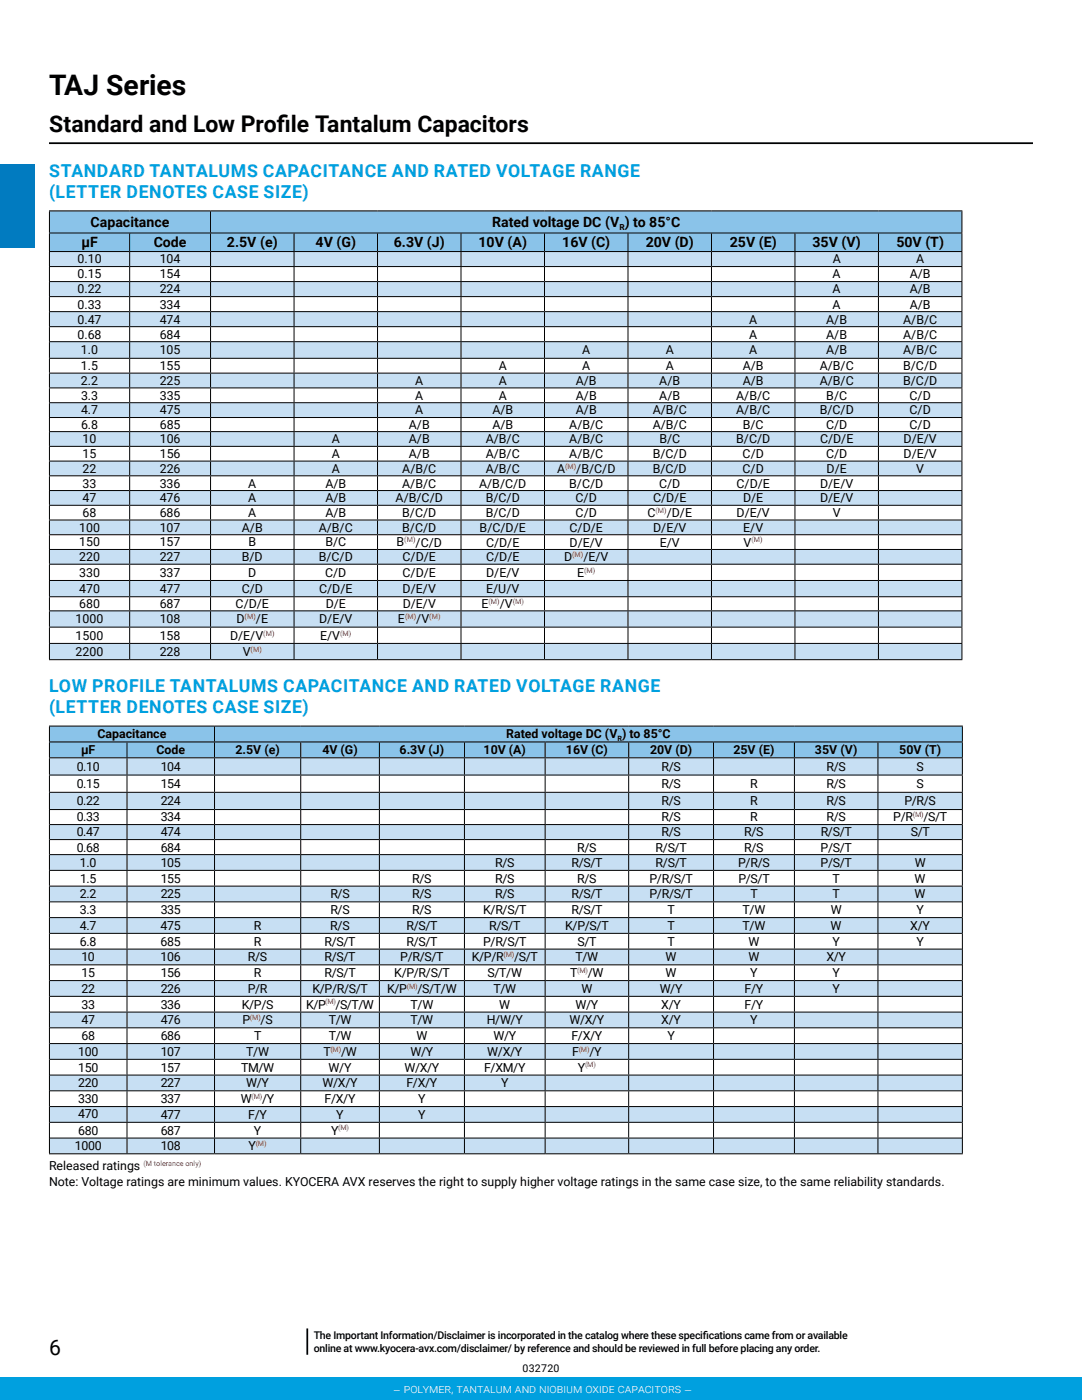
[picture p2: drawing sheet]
<svg xmlns="http://www.w3.org/2000/svg" width="216mm" height="279mm" viewBox="0 0 216 279" stroke-linecap="round" stroke-linejoin="round" font-family="sans-serif">
<defs><g id="words">
<text font-size="5.6" x="9.8" y="19">TAJ Series</text>
<g font-size="4.6">
<text x="9.8" y="26.4">Standard and Low Prof</text>
<text x="55.2" y="26.4">ile Tantalum Capacitors</text>
</g>
<text font-size="4.2" x="9.8" y="270.3">6</text>
<g font-size="3.5" fill="#00a0df">
<text x="9.8" y="35.3">STANDARD TANTALUMS CAPACITANCE AND RATED VOLTAGE RANGE</text>
<text x="9.8" y="39.5">(LETTER DENOTES CASE SIZE)</text>
<text x="9.8" y="142.3">(LETTER DENOTES CASE SIZE)</text>
<text x="9.8" y="138.1">LOW PROFILE TANTALUMS CAPACITANCE AND RATED VOLTAGE RANGE</text>
</g>
<g font-size="2.8">
<text x="18.1" y="45.3">Capacitance</text>
<text x="98.2" y="45.3">Rated voltage DC (V ) to 85°C</text>
<text x="16.2" y="49.4">μF</text>
<text x="30.7" y="49.4">Code</text>
<text x="45.3" y="49.4">2.5V (e)</text>
<text x="63" y="49.4">4V (G)</text>
<text x="78.6" y="49.4">6.3V (J)</text>
<text x="95.5" y="49.4">10V (A)</text>
<text x="112.2" y="49.4">16V (C)</text>
<text x="128.8" y="49.4">20V (D)</text>
<text x="145.6" y="49.4">25V (E)</text>
<text x="162.1" y="49.4">35V (V)</text>
<text x="178.9" y="49.4">50V (T)</text>
</g>
<g font-size="2.5">
<text x="15.5" y="52.6">0.10</text>
<text x="31.9" y="52.6">104</text>
<text x="166.1" y="52.6">A</text>
<text x="182.8" y="52.6">A</text>
<text x="15.5" y="55.6">0.15</text>
<text x="15.5" y="58.6">0.22</text>
<text x="31.9" y="55.6">154</text>
<text x="31.9" y="58.6">224</text>
<text x="166.1" y="55.6">A</text>
<text x="166.1" y="58.6">A</text>
<text x="181.5" y="55.6">A/B</text>
<text x="181.5" y="58.6">A/B</text>
<text x="15.5" y="61.6">0.33</text>
<text x="15.5" y="64.6">0.47</text>
<text x="31.9" y="61.6">334</text>
<text x="31.9" y="64.6">474</text>
<text x="149.5" y="64.6">A</text>
<text x="164.9" y="64.6">A/B</text>
<text x="166.1" y="61.6">A</text>
<text x="180.2" y="64.6">A/B/C</text>
<text x="181.5" y="61.6">A/B</text>
<text x="15.5" y="67.6">0.68</text>
<text x="16.2" y="70.7">1.0</text>
<text x="31.9" y="67.6">684</text>
<text x="31.9" y="70.7">105</text>
<text x="116.2" y="70.7">A</text>
<text x="132.8" y="70.7">A</text>
<text x="149.5" y="67.6">A</text>
<text x="149.5" y="70.7">A</text>
<text x="164.9" y="67.6">A/B</text>
<text x="164.9" y="70.7">A/B</text>
<text x="180.2" y="67.6">A/B/C</text>
<text x="180.2" y="70.7">A/B/C</text>
<text x="16.2" y="73.9">1.5</text>
<text x="16.2" y="76.8">2.2</text>
<text x="31.9" y="73.9">155</text>
<text x="31.9" y="76.8">225</text>
<text x="82.9" y="76.8">A</text>
<text x="99.5" y="73.9">A</text>
<text x="99.5" y="76.8">A</text>
<text x="114.9" y="76.8">A/B</text>
<text x="116.2" y="73.9">A</text>
<text x="131.6" y="76.8">A/B</text>
<text x="132.8" y="73.9">A</text>
<text x="148.2" y="73.9">A/B</text>
<text x="148.2" y="76.8">A/B</text>
<text x="163.6" y="73.9">A/B/C</text>
<text x="163.6" y="76.8">A/B/C</text>
<text x="180.2" y="73.9">B/C/D</text>
<text x="180.2" y="76.8">B/C/D</text>
<text x="16.2" y="82.7">4.7</text>
<text x="16.2" y="79.8">3.3</text>
<text x="31.9" y="82.7">475</text>
<text x="31.9" y="79.8">335</text>
<text x="82.9" y="82.7">A</text>
<text x="82.9" y="79.8">A</text>
<text x="98.2" y="82.7">A/B</text>
<text x="99.5" y="79.8">A</text>
<text x="114.9" y="82.7">A/B</text>
<text x="114.9" y="79.8">A/B</text>
<text x="130.3" y="82.7">A/B/C</text>
<text x="131.6" y="79.8">A/B</text>
<text x="146.9" y="82.7">A/B/C</text>
<text x="146.9" y="79.8">A/B/C</text>
<text x="163.6" y="82.7">B/C/D</text>
<text x="164.9" y="79.8">B/C</text>
<text x="181.5" y="82.7">C/D</text>
<text x="181.5" y="79.8">C/D</text>
<text x="16.2" y="85.6">6.8</text>
<text x="16.5" y="88.5">10</text>
<text x="31.9" y="88.5">106</text>
<text x="31.9" y="85.6">685</text>
<text x="66.2" y="88.5">A</text>
<text x="81.6" y="88.5">A/B</text>
<text x="81.6" y="85.6">A/B</text>
<text x="96.9" y="88.5">A/B/C</text>
<text x="98.2" y="85.6">A/B</text>
<text x="113.6" y="88.5">A/B/C</text>
<text x="113.6" y="85.6">A/B/C</text>
<text x="130.3" y="85.6">A/B/C</text>
<text x="131.6" y="88.5">B/C</text>
<text x="146.9" y="88.5">B/C/D</text>
<text x="148.2" y="85.6">B/C</text>
<text x="163.6" y="88.5">C/D/E</text>
<text x="164.8" y="85.6">C/D</text>
<text x="180.3" y="88.5">D/E/V</text>
<text x="181.5" y="85.6">C/D</text>
<text x="16.5" y="91.4">15</text>
<text x="16.5" y="94.4">22</text>
<text x="31.9" y="91.4">156</text>
<text x="31.9" y="94.4">226</text>
<text x="66.2" y="91.4">A</text>
<text x="66.2" y="94.4">A</text>
<text x="80.3" y="94.4">A/B/C</text>
<text x="81.6" y="91.4">A/B</text>
<text x="96.9" y="94.4">A/B/C</text>
<text x="96.9" y="91.4">A/B/C</text>
<text x="111.1" y="94.4">A</text>
<text x="113.6" y="91.4">A/B/C</text>
<text x="115" y="94.4">/B/C/D</text>
<text x="130.2" y="94.4">B/C/D</text>
<text x="130.2" y="91.4">B/C/D</text>
<text x="148.2" y="94.4">C/D</text>
<text x="148.2" y="91.4">C/D</text>
<text x="164.8" y="91.4">C/D</text>
<text x="164.9" y="94.4">D/E</text>
<text x="180.3" y="91.4">D/E/V</text>
<text x="182.8" y="94.4">V</text>
<text x="16.5" y="97.3">33</text>
<text x="16.5" y="100.2">47</text>
<text x="31.9" y="97.3">336</text>
<text x="31.9" y="100.2">476</text>
<text x="49.5" y="97.3">A</text>
<text x="49.5" y="100.2">A</text>
<text x="64.9" y="97.3">A/B</text>
<text x="64.9" y="100.2">A/B</text>
<text x="78.9" y="100.2">A/B/C/D</text>
<text x="80.3" y="97.3">A/B/C</text>
<text x="95.6" y="97.3">A/B/C/D</text>
<text x="96.9" y="100.2">B/C/D</text>
<text x="113.6" y="97.3">B/C/D</text>
<text x="114.9" y="100.2">C/D</text>
<text x="130.3" y="100.2">C/D/E</text>
<text x="131.5" y="97.3">C/D</text>
<text x="147" y="97.3">C/D/E</text>
<text x="148.3" y="100.2">D/E</text>
<text x="163.6" y="97.3">D/E/V</text>
<text x="163.6" y="100.2">D/E/V</text>
<text x="15.8" y="106.1">100</text>
<text x="16.5" y="103.2">68</text>
<text x="31.9" y="106.1">107</text>
<text x="31.9" y="103.2">686</text>
<text x="48.3" y="106.1">A/B</text>
<text x="49.5" y="103.2">A</text>
<text x="63.6" y="106.1">A/B/C</text>
<text x="64.9" y="103.2">A/B</text>
<text x="80.3" y="106.1">B/C/D</text>
<text x="80.3" y="103.2">B/C/D</text>
<text x="95.7" y="106.1">B/C/D/E</text>
<text x="96.9" y="103.2">B/C/D</text>
<text x="113.6" y="106.1">C/D/E</text>
<text x="114.9" y="103.2">C/D</text>
<text x="129.2" y="103.2">C</text>
<text x="130.3" y="106.1">D/E/V</text>
<text x="133" y="103.2">/D/E</text>
<text x="147" y="103.2">D/E/V</text>
<text x="148.3" y="106.1">E/V</text>
<text x="166.2" y="103.2">V</text>
<text x="15.8" y="109.1">150</text>
<text x="15.8" y="112">220</text>
<text x="31.9" y="109.1">157</text>
<text x="31.9" y="112">227</text>
<text x="48.3" y="112">B/D</text>
<text x="49.6" y="109.1">B</text>
<text x="63.6" y="112">B/C/D</text>
<text x="64.9" y="109.1">B/C</text>
<text x="79.1" y="109.1">B</text>
<text x="80.3" y="112">C/D/E</text>
<text x="82.9" y="109.1">/C/D</text>
<text x="97" y="109.1">C/D/E</text>
<text x="97" y="112">C/D/E</text>
<text x="112.5" y="112">D</text>
<text x="113.7" y="109.1">D/E/V</text>
<text x="116.4" y="112">/E/V</text>
<text x="131.6" y="109.1">E/V</text>
<text x="148.4" y="109.1">V</text>
<text x="15.8" y="118.3">470</text>
<text x="15.8" y="115.1">330</text>
<text x="31.9" y="115.1">337</text>
<text x="31.9" y="118.3">477</text>
<text x="48.2" y="118.3">C/D</text>
<text x="49.5" y="115.1">D</text>
<text x="63.7" y="118.3">C/D/E</text>
<text x="64.9" y="115.1">C/D</text>
<text x="80.3" y="115.1">C/D/E</text>
<text x="80.3" y="118.3">D/E/V</text>
<text x="97" y="115.1">D/E/V</text>
<text x="97" y="118.3">E/U/V</text>
<text x="115.2" y="115.1">E</text>
<text x="15.1" y="124.4">1000</text>
<text x="15.8" y="121.4">680</text>
<text x="31.9" y="124.4">108</text>
<text x="31.9" y="121.4">687</text>
<text x="47" y="121.4">C/D/E</text>
<text x="47.2" y="124.4">D</text>
<text x="51.1" y="124.4">/E</text>
<text x="63.7" y="124.4">D/E/V</text>
<text x="65" y="121.4">D/E</text>
<text x="79.4" y="124.4">E</text>
<text x="80.4" y="121.4">D/E/V</text>
<text x="83.1" y="124.4">/V</text>
<text x="96.1" y="121.4">E</text>
<text x="99.7" y="121.4">/V</text>
<text x="15.1" y="127.7">1500</text>
<text x="15.1" y="130.9">2200</text>
<text x="31.9" y="127.7">158</text>
<text x="31.9" y="130.9">228</text>
<text x="45.9" y="127.7">D/E/V</text>
<text x="48.4" y="130.9">V</text>
<text x="63.9" y="127.7">E/V</text>
<text x="19.5" y="147.4">Capacitance</text>
<text x="101" y="147.4">Rated voltage DC (V ) to 85°C</text>
<text x="15.3" y="153.8">0.10</text>
<text x="16.2" y="150.5">μF</text>
<text x="31.2" y="150.5">Code</text>
<text x="32.1" y="153.8">104</text>
<text x="47" y="150.5">2.5V (e)</text>
<text x="64.3" y="150.5">4V (G)</text>
<text x="79.7" y="150.5">6.3V (J)</text>
<text x="96.5" y="150.5">10V (A)</text>
<text x="112.9" y="150.5">16V (C)</text>
<text x="129.7" y="150.5">20V (D)</text>
<text x="132" y="153.8">R/S</text>
<text x="146.4" y="150.5">25V (E)</text>
<text x="162.6" y="150.5">35V (V)</text>
<text x="164.9" y="153.8">R/S</text>
<text x="179.4" y="150.5">50V (T)</text>
<text x="182.9" y="153.8">S</text>
<text x="15.3" y="160.7">0.22</text>
<text x="15.3" y="157.3">0.15</text>
<text x="32.1" y="160.7">224</text>
<text x="32.1" y="157.3">154</text>
<text x="132" y="160.7">R/S</text>
<text x="132" y="157.3">R/S</text>
<text x="149.7" y="160.7">R</text>
<text x="149.7" y="157.3">R</text>
<text x="164.9" y="160.7">R/S</text>
<text x="164.9" y="157.3">R/S</text>
<text x="180.5" y="160.7">P/R/S</text>
<text x="182.9" y="157.3">S</text>
<text x="15.3" y="163.9">0.33</text>
<text x="15.3" y="166.9">0.47</text>
<text x="32.1" y="163.9">334</text>
<text x="32.1" y="166.9">474</text>
<text x="132" y="163.9">R/S</text>
<text x="132" y="166.9">R/S</text>
<text x="148.5" y="166.9">R/S</text>
<text x="149.7" y="163.9">R</text>
<text x="163.8" y="166.9">R/S/T</text>
<text x="164.9" y="163.9">R/S</text>
<text x="178.2" y="163.9">P/R</text>
<text x="181.7" y="166.9">S/T</text>
<text x="184.3" y="163.9">/S/T</text>
<text x="15.3" y="169.9">0.68</text>
<text x="16" y="173">1.0</text>
<text x="32.1" y="169.9">684</text>
<text x="32.1" y="173">105</text>
<text x="98.8" y="173">R/S</text>
<text x="114" y="173">R/S/T</text>
<text x="115.2" y="169.9">R/S</text>
<text x="130.8" y="169.9">R/S/T</text>
<text x="130.8" y="173">R/S/T</text>
<text x="147.3" y="173">P/R/S</text>
<text x="148.5" y="169.9">R/S</text>
<text x="163.7" y="169.9">P/S/T</text>
<text x="163.8" y="173">P/S/T</text>
<text x="182.5" y="173">W</text>
<text x="16" y="179.3">2.2</text>
<text x="16" y="176.1">1.5</text>
<text x="32.1" y="179.3">225</text>
<text x="32.1" y="176.1">155</text>
<text x="65.9" y="179.3">R/S</text>
<text x="82.3" y="179.3">R/S</text>
<text x="82.3" y="176.1">R/S</text>
<text x="98.8" y="179.3">R/S</text>
<text x="98.8" y="176.1">R/S</text>
<text x="114" y="179.3">R/S/T</text>
<text x="115.2" y="176.1">R/S</text>
<text x="129.6" y="179.3">P/R/S/T</text>
<text x="129.6" y="176.1">P/R/S/T</text>
<text x="147.3" y="176.1">P/S/T</text>
<text x="149.7" y="179.3">T</text>
<text x="166.1" y="176.1">T</text>
<text x="166.1" y="179.3">T</text>
<text x="182.5" y="176.1">W</text>
<text x="182.5" y="179.3">W</text>
<text x="16" y="185.6">4.7</text>
<text x="16" y="182.4">3.3</text>
<text x="32.1" y="185.6">475</text>
<text x="32.1" y="182.4">335</text>
<text x="50.6" y="185.6">R</text>
<text x="65.9" y="185.6">R/S</text>
<text x="65.9" y="182.4">R/S</text>
<text x="81.1" y="185.6">R/S/T</text>
<text x="82.3" y="182.4">R/S</text>
<text x="96.4" y="182.4">K/R/S/T</text>
<text x="97.6" y="185.6">R/S/T</text>
<text x="112.8" y="185.6">K/P/S/T</text>
<text x="114" y="182.4">R/S/T</text>
<text x="133.2" y="185.6">T</text>
<text x="133.2" y="182.4">T</text>
<text x="148.2" y="185.6">T/W</text>
<text x="148.2" y="182.4">T/W</text>
<text x="165.7" y="185.6">W</text>
<text x="165.8" y="182.4">W</text>
<text x="181.6" y="185.6">X/Y</text>
<text x="182.9" y="182.4">Y</text>
<text x="16" y="188.7">6.8</text>
<text x="16.2" y="191.9">10</text>
<text x="32.1" y="191.9">106</text>
<text x="32.1" y="188.7">685</text>
<text x="49.5" y="191.9">R/S</text>
<text x="50.6" y="188.7">R</text>
<text x="64.8" y="188.7">R/S/T</text>
<text x="64.8" y="191.9">R/S/T</text>
<text x="79.9" y="191.9">P/R/S/T</text>
<text x="81.1" y="188.7">R/S/T</text>
<text x="94.1" y="191.9">K/P/R</text>
<text x="96.4" y="188.7">P/R/S/T</text>
<text x="102.6" y="191.9">/S/T</text>
<text x="114.8" y="191.9">T/W</text>
<text x="115.2" y="188.7">S/T</text>
<text x="132.8" y="191.9">W</text>
<text x="133.2" y="188.7">T</text>
<text x="149.3" y="188.7">W</text>
<text x="149.4" y="191.9">W</text>
<text x="164.9" y="191.9">X/Y</text>
<text x="166.1" y="188.7">Y</text>
<text x="182.9" y="188.7">Y</text>
<text x="16.3" y="195">15</text>
<text x="32.1" y="195">156</text>
<text x="50.6" y="195">R</text>
<text x="64.8" y="195">R/S/T</text>
<text x="78.7" y="195">K/P/R/S/T</text>
<text x="97.3" y="195">S/T/W</text>
<text x="113.8" y="195">T</text>
<text x="117.3" y="195">/W</text>
<text x="132.8" y="195">W</text>
<text x="149.7" y="195">Y</text>
<text x="166.1" y="195">Y</text>
<text x="16.3" y="201.3">33</text>
<text x="16.3" y="198.1">22</text>
<text x="32.1" y="201.3">336</text>
<text x="32.1" y="198.1">226</text>
<text x="48.2" y="201.3">K/P/S</text>
<text x="49.4" y="198.1">P/R</text>
<text x="61.1" y="201.3">K/P</text>
<text x="62.3" y="198.1">K/P/R/S/T</text>
<text x="67" y="201.3">/S/T/W</text>
<text x="77.2" y="198.1">K/P</text>
<text x="81.9" y="201.3">T/W</text>
<text x="83.3" y="198.1">/S/T/W</text>
<text x="98.5" y="198.1">T/W</text>
<text x="99.6" y="201.3">W</text>
<text x="114.8" y="201.3">W/Y</text>
<text x="116" y="198.1">W</text>
<text x="131.6" y="198.1">W/Y</text>
<text x="132" y="201.3">X/Y</text>
<text x="148.6" y="198.1">F/Y</text>
<text x="148.6" y="201.3">F/Y</text>
<text x="166.1" y="198.1">Y</text>
<text x="16.3" y="207.6">68</text>
<text x="16.3" y="204.4">47</text>
<text x="32.1" y="207.6">686</text>
<text x="32.1" y="204.4">476</text>
<text x="48.4" y="204.4">P</text>
<text x="50.7" y="207.6">T</text>
<text x="52" y="204.4">/S</text>
<text x="65.6" y="207.6">T/W</text>
<text x="65.6" y="204.4">T/W</text>
<text x="81.9" y="204.4">T/W</text>
<text x="83.1" y="207.6">W</text>
<text x="97.1" y="204.4">H/W/Y</text>
<text x="98.4" y="207.6">W/Y</text>
<text x="113.6" y="204.4">W/X/Y</text>
<text x="114" y="207.6">F/X/Y</text>
<text x="132" y="204.4">X/Y</text>
<text x="133.2" y="207.6">Y</text>
<text x="149.7" y="204.4">Y</text>
<text x="15.6" y="213.9">150</text>
<text x="15.6" y="210.7">100</text>
<text x="32.1" y="213.9">157</text>
<text x="32.1" y="210.7">107</text>
<text x="48.1" y="213.9">TM/W</text>
<text x="49.1" y="210.7">T/W</text>
<text x="64.5" y="210.7">T</text>
<text x="65.6" y="213.9">W/Y</text>
<text x="68.1" y="210.7">/W</text>
<text x="80.7" y="213.9">W/X/Y</text>
<text x="81.9" y="210.7">W/Y</text>
<text x="96.6" y="213.9">F/XM/Y</text>
<text x="97.2" y="210.7">W/X/Y</text>
<text x="114.2" y="210.7">F</text>
<text x="115.3" y="213.9">Y</text>
<text x="117.6" y="210.7">/Y</text>
<text x="15.6" y="220.1">330</text>
<text x="15.6" y="217">220</text>
<text x="32.1" y="220.1">337</text>
<text x="32.1" y="217">227</text>
<text x="48.1" y="220.1">W</text>
<text x="49.1" y="217">W/Y</text>
<text x="52.3" y="220.1">/Y</text>
<text x="64.4" y="217">W/X/Y</text>
<text x="64.8" y="220.1">F/X/Y</text>
<text x="81.1" y="217">F/X/Y</text>
<text x="83.4" y="220.1">Y</text>
<text x="100" y="217">Y</text>
<text x="15.6" y="226.4">680</text>
<text x="15.6" y="223.2">470</text>
<text x="32.1" y="226.4">687</text>
<text x="32.1" y="223.3">477</text>
<text x="49.5" y="223.3">F/Y</text>
<text x="50.7" y="226.4">Y</text>
<text x="66.1" y="226.4">Y</text>
<text x="67.1" y="223.3">Y</text>
<text x="83.4" y="223.3">Y</text>
<text x="9.8" y="233.5">Released ratings</text>
<text x="14.9" y="229.6">1000</text>
<text x="32.1" y="229.6">108</text>
<text x="49.6" y="229.6">Y</text>
<text x="9.8" y="236.7">Note: Voltage ratings are minimum values. KYOCERA AVX reserves the right to supply higher voltage ratings in the same case size, to the same reliability standards.</text>
</g>
<text font-size="2.5" fill="#fff" x="78.4" y="278.4">– polymer, tantalum and niobium oxide capacitors –</text>
<g font-size="2.1">
<text x="62.6" y="267.2">The Important Information/Disclaimer is incorporated in the catalog where these specif</text>
<text x="62.6" y="269.8">online at www.kyocera-avx.com/disclaimer/ by reference and should be reviewed in full before placing any order.</text>
<text x="140.2" y="267.2">ications came from or available</text>
<text x="104.2" y="273.8">032720</text>
</g>
<text font-size="1.6" x="123.6" y="45.9">R</text>
<g font-size="1.4" fill="#ed1c24">
<text x="112.8" y="93.5">(M)</text>
<text x="130.8" y="102.4">(M)</text>
<text x="80.7" y="108.2">(M)</text>
<text x="114.2" y="111.2">(M)</text>
<text x="150" y="108.2">(M)</text>
<text x="116.6" y="114.3">(M)</text>
<text x="48.8" y="123.6">(M)</text>
<text x="80.8" y="123.6">(M)</text>
<text x="85.7" y="123.6">(M)</text>
<text x="97.5" y="120.6">(M)</text>
<text x="102.3" y="120.6">(M)</text>
<text x="50" y="130.1">(M)</text>
<text x="52.5" y="126.8">(M)</text>
<text x="67.9" y="126.8">(M)</text>
<text x="182.1" y="163.1">(M)</text>
<text x="100.5" y="191">(M)</text>
<text x="81.2" y="197.3">(M)</text>
<text x="115.2" y="194.2">(M)</text>
<text x="49.9" y="203.6">(M)</text>
<text x="64.9" y="200.5">(M)</text>
<text x="65.9" y="209.9">(M)</text>
<text x="115.5" y="209.9">(M)</text>
<text x="116.7" y="213">(M)</text>
<text x="50.2" y="219.3">(M)</text>
<text x="67.5" y="225.6">(M)</text>
<text x="28.6" y="232.7">(M tolerance only)</text>
<text x="51" y="228.8">(M)</text>
</g>
<text font-size="1.4" x="123.2" y="147.8">R</text>
</g></defs>
<path d="M9.8 28.6h196.3" fill="none" stroke="#000" stroke-width=".35"/>
<path d="M-.1 32.8h7v16.6h-7z" fill="#007cc2"/>
<path d="M9.9 42.1h32.1v4.4h-32.1zM42 42.1h149.9v4.4h-149.9zM9.9 46.5h16v3.7h-16zM25.9 46.5h16.1v3.7h-16.1zM42 46.5h16.7v3.7h-16.7zM58.7 46.5h16.6v3.7h-16.6zM75.3 46.5h16.7v3.7h-16.7zM92 46.5h16.6v3.7h-16.6zM108.6 46.5h16.7v3.7h-16.7zM125.3 46.5h16.7v3.7h-16.7zM142 46.5h16.6v3.7h-16.6zM158.6 46.5h16.7v3.7h-16.7zM175.3 46.5h16.6v3.7h-16.6z" fill="#8ac3e9"/>
<path d="M9.9 50.2h16v3h-16zM25.9 50.2h16.1v3h-16.1zM42 50.2h16.7v3h-16.7zM58.7 50.2h16.6v3h-16.6zM75.3 50.2h16.7v3h-16.7zM92 50.2h16.6v3h-16.6zM108.6 50.2h16.7v3h-16.7zM125.3 50.2h16.7v3h-16.7zM142 50.2h16.6v3h-16.6zM158.6 50.2h16.7v3h-16.7zM175.3 50.2h16.6v3h-16.6zM9.9 56.2h16v3h-16zM25.9 56.2h16.1v3h-16.1zM42 56.2h16.7v3h-16.7zM58.7 56.2h16.6v3h-16.6zM75.3 56.2h16.7v3h-16.7zM92 56.2h16.6v3h-16.6zM108.6 56.2h16.7v3h-16.7zM125.3 56.2h16.7v3h-16.7zM142 56.2h16.6v3h-16.6zM158.6 56.2h16.7v3h-16.7zM175.3 56.2h16.6v3h-16.6zM9.9 62.2h16v3h-16zM25.9 62.2h16.1v3h-16.1zM42 62.2h16.7v3h-16.7zM58.7 62.2h16.6v3h-16.6zM75.3 62.2h16.7v3h-16.7zM92 62.2h16.6v3h-16.6zM108.6 62.2h16.7v3h-16.7zM125.3 62.2h16.7v3h-16.7zM142 62.2h16.6v3h-16.6zM158.6 62.2h16.7v3h-16.7zM175.3 62.2h16.6v3h-16.6zM9.9 68.2h16v3.3h-16zM25.9 68.2h16.1v3.3h-16.1zM42 68.2h16.7v3.3h-16.7zM58.7 68.2h16.6v3.3h-16.6zM75.3 68.2h16.7v3.3h-16.7zM92 68.2h16.6v3.3h-16.6zM108.6 68.2h16.7v3.3h-16.7zM125.3 68.2h16.7v3.3h-16.7zM142 68.2h16.6v3.3h-16.6zM158.6 68.2h16.7v3.3h-16.7zM175.3 68.2h16.6v3.3h-16.6zM9.9 74.5h16v2.9h-16zM25.9 74.5h16.1v2.9h-16.1zM42 74.5h16.7v2.9h-16.7zM58.7 74.5h16.6v2.9h-16.6zM75.3 74.5h16.7v2.9h-16.7zM92 74.5h16.6v2.9h-16.6zM108.6 74.5h16.7v2.9h-16.7zM125.3 74.5h16.7v2.9h-16.7zM142 74.5h16.6v2.9h-16.6zM158.6 74.5h16.7v2.9h-16.7zM175.3 74.5h16.6v2.9h-16.6zM9.9 80.4h16v2.9h-16zM25.9 80.4h16.1v2.9h-16.1zM42 80.4h16.7v2.9h-16.7zM58.7 80.4h16.6v2.9h-16.6zM75.3 80.4h16.7v2.9h-16.7zM92 80.4h16.6v2.9h-16.6zM108.6 80.4h16.7v2.9h-16.7zM125.3 80.4h16.7v2.9h-16.7zM142 80.4h16.6v2.9h-16.6zM158.6 80.4h16.7v2.9h-16.7zM175.3 80.4h16.6v2.9h-16.6zM9.9 86.1h16v3h-16zM25.9 86.1h16.1v3h-16.1zM42 86.1h16.7v3h-16.7zM58.7 86.1h16.6v3h-16.6zM75.3 86.1h16.7v3h-16.7zM92 86.1h16.6v3h-16.6zM108.6 86.1h16.7v3h-16.7zM125.3 86.1h16.7v3h-16.7zM142 86.1h16.6v3h-16.6zM158.6 86.1h16.7v3h-16.7zM175.3 86.1h16.6v3h-16.6zM9.9 92h16v3h-16zM25.9 92h16.1v3h-16.1zM42 92h16.7v3h-16.7zM58.7 92h16.6v3h-16.6zM75.3 92h16.7v3h-16.7zM92 92h16.6v3h-16.6zM108.6 92h16.7v3h-16.7zM125.3 92h16.7v3h-16.7zM142 92h16.6v3h-16.6zM158.6 92h16.7v3h-16.7zM175.3 92h16.6v3h-16.6zM9.9 97.9h16v2.9h-16zM25.9 97.9h16.1v2.9h-16.1zM42 97.9h16.7v2.9h-16.7zM58.7 97.9h16.6v2.9h-16.6zM75.3 97.9h16.7v2.9h-16.7zM92 97.9h16.6v2.9h-16.6zM108.6 97.9h16.7v2.9h-16.7zM125.3 97.9h16.7v2.9h-16.7zM142 97.9h16.6v2.9h-16.6zM158.6 97.9h16.7v2.9h-16.7zM175.3 97.9h16.6v2.9h-16.6zM9.9 103.8h16v2.9h-16zM25.9 103.8h16.1v2.9h-16.1zM42 103.8h16.7v2.9h-16.7zM58.7 103.8h16.6v2.9h-16.6zM75.3 103.8h16.7v2.9h-16.7zM92 103.8h16.6v2.9h-16.6zM108.6 103.8h16.7v2.9h-16.7zM125.3 103.8h16.7v2.9h-16.7zM142 103.8h16.6v2.9h-16.6zM158.6 103.8h16.7v2.9h-16.7zM175.3 103.8h16.6v2.9h-16.6zM9.9 109.7h16v2.9h-16zM25.9 109.7h16.1v2.9h-16.1zM42 109.7h16.7v2.9h-16.7zM58.7 109.7h16.6v2.9h-16.6zM75.3 109.7h16.7v2.9h-16.7zM92 109.7h16.6v2.9h-16.6zM108.6 109.7h16.7v2.9h-16.7zM125.3 109.7h16.7v2.9h-16.7zM142 109.7h16.6v2.9h-16.6zM158.6 109.7h16.7v2.9h-16.7zM175.3 109.7h16.6v2.9h-16.6zM9.9 115.8h16v3.3h-16zM25.9 115.8h16.1v3.3h-16.1zM42 115.8h16.7v3.3h-16.7zM58.7 115.8h16.6v3.3h-16.6zM75.3 115.8h16.7v3.3h-16.7zM92 115.8h16.6v3.3h-16.6zM108.6 115.8h16.7v3.3h-16.7zM125.3 115.8h16.7v3.3h-16.7zM142 115.8h16.6v3.3h-16.6zM158.6 115.8h16.7v3.3h-16.7zM175.3 115.8h16.6v3.3h-16.6zM9.9 121.9h16v3.3h-16zM25.9 121.9h16.1v3.3h-16.1zM42 121.9h16.7v3.3h-16.7zM58.7 121.9h16.6v3.3h-16.6zM75.3 121.9h16.7v3.3h-16.7zM92 121.9h16.6v3.3h-16.6zM108.6 121.9h16.7v3.3h-16.7zM125.3 121.9h16.7v3.3h-16.7zM142 121.9h16.6v3.3h-16.6zM158.6 121.9h16.7v3.3h-16.7zM175.3 121.9h16.6v3.3h-16.6zM9.9 128.4h16v3.3h-16zM25.9 128.4h16.1v3.3h-16.1zM42 128.4h16.7v3.3h-16.7zM58.7 128.4h16.6v3.3h-16.6zM75.3 128.4h16.7v3.3h-16.7zM92 128.4h16.6v3.3h-16.6zM108.6 128.4h16.7v3.3h-16.7zM125.3 128.4h16.7v3.3h-16.7zM142 128.4h16.6v3.3h-16.6zM158.6 128.4h16.7v3.3h-16.7zM175.3 128.4h16.6v3.3h-16.6z" fill="#c7dff3"/>
<g fill="none" stroke="#000" stroke-width=".2">
<path d="M9.8 42.1h182.2M9.8 46.5h182.2M9.8 50.2h182.2M9.8 53.2h182.2M9.8 56.2h182.2M9.8 59.2h182.2M9.9 42.2v4.2M9.9 46.6v3.5M9.9 50.3v2.8M9.9 53.3v2.8M9.9 56.3v2.8M9.9 59.3v2.8"/>
<path d="M25.9 46.6v3.5M25.9 50.3v2.8M25.9 53.3v2.8M25.9 56.3v2.8M25.9 59.3v2.8M42 42.2v4.2M42 46.6v3.5M42 50.3v2.8M42 53.3v2.8M42 56.3v2.8M42 59.3v2.8M58.7 46.6v3.5"/>
<path d="M58.7 50.3v2.8M58.7 53.3v2.8M58.7 56.3v2.8M58.7 59.3v2.8M75.3 46.6v3.5M75.3 50.3v2.8M75.3 53.3v2.8M75.3 56.3v2.8M75.3 59.3v2.8M92 46.6v3.5M92 50.3v2.8M92 53.3v2.8"/>
<path d="M92 56.3v2.8M92 59.3v2.8M108.6 46.6v3.5M108.6 50.3v2.8M108.6 53.3v2.8M108.6 56.3v2.8M108.6 59.3v2.8M125.3 46.6v3.5M125.3 50.3v2.8M125.3 53.3v2.8M125.3 56.3v2.8M125.3 59.3v2.8"/>
<path d="M142 46.6v3.5M142 50.3v2.8M142 53.3v2.8M142 56.3v2.8M142 59.3v2.8M158.6 46.6v3.5M158.6 50.3v2.8M158.6 53.3v2.8M158.6 56.3v2.8M158.6 59.3v2.8M175.3 46.6v3.5M175.3 50.3v2.8"/>
<path d="M175.3 53.3v2.8M175.3 56.3v2.8M175.3 59.3v2.8M191.9 42.2v4.2M191.9 46.6v3.5M191.9 50.3v2.8M191.9 53.3v2.8M191.9 56.3v2.8M191.9 59.3v2.8M9.8 62.2h182.2M9.8 65.2h182.2M9.8 68.2h182.2"/>
<path d="M9.8 71.5h182.2M9.8 74.5h182.2M9.8 77.4h182.2M9.9 62.3v2.8M9.9 65.3v2.8M9.9 68.3v3.1M9.9 71.6v2.8M9.9 74.6v2.7M9.9 77.5v2.8M25.9 62.3v2.8M25.9 65.3v2.8M25.9 68.3v3.1"/>
<path d="M25.9 71.6v2.8M25.9 74.6v2.7M25.9 77.5v2.8M42 62.3v2.8M42 65.3v2.8M42 68.3v3.1M42 71.6v2.8M42 74.6v2.7M42 77.5v2.8M58.7 62.3v2.8M58.7 65.3v2.8M58.7 68.3v3.1"/>
<path d="M58.7 71.6v2.8M58.7 74.6v2.7M58.7 77.5v2.8M75.3 62.3v2.8M75.3 65.3v2.8M75.3 68.3v3.1M75.3 71.6v2.8M75.3 74.6v2.7M75.3 77.5v2.8M92 62.3v2.8M92 65.3v2.8M92 68.3v3.1"/>
<path d="M92 71.6v2.8M92 74.6v2.7M92 77.5v2.8M108.6 62.3v2.8M108.6 65.3v2.8M108.6 68.3v3.1M108.6 71.6v2.8M108.6 74.6v2.7M108.6 77.5v2.8M125.3 62.3v2.8M125.3 65.3v2.8M125.3 68.3v3.1"/>
<path d="M125.3 71.6v2.8M125.3 74.6v2.7M125.3 77.5v2.8M142 62.3v2.8M142 65.3v2.8M142 68.3v3.1M142 71.6v2.8M142 74.6v2.7M142 77.5v2.8M158.6 62.3v2.8M158.6 65.3v2.8M158.6 68.3v3.1"/>
<path d="M158.6 71.6v2.8M158.6 74.6v2.7M158.6 77.5v2.8M175.3 62.3v2.8M175.3 65.3v2.8M175.3 68.3v3.1M175.3 71.6v2.8M175.3 74.6v2.7M175.3 77.5v2.8M191.9 62.3v2.8M191.9 65.3v2.8M191.9 68.3v3.1"/>
<path d="M191.9 71.6v2.8M191.9 74.6v2.7M191.9 77.5v2.8M9.8 80.4h182.2M9.8 83.3h182.2M9.8 86.1h182.2M9.8 89.1h182.2M9.8 92h182.2M9.8 95h182.2M9.8 97.9h182.2M9.9 80.5v2.7M9.9 83.4v2.7"/>
<path d="M9.9 86.2v2.8M9.9 89.2v2.7M9.9 92.1v2.8M9.9 95v2.8M9.9 98v2.8M25.9 80.5v2.7M25.9 83.4v2.7M25.9 86.2v2.8M25.9 89.2v2.7M25.9 92.1v2.8M25.9 95v2.8M25.9 98v2.8"/>
<path d="M42 80.5v2.7M42 83.4v2.7M42 86.2v2.8M42 89.2v2.7M42 92.1v2.8M42 95v2.8M42 98v2.8M58.7 80.5v2.7M58.7 83.4v2.7M58.7 86.2v2.8M58.7 89.2v2.7M58.7 92.1v2.8"/>
<path d="M58.7 95v2.8M58.7 98v2.8M75.3 80.5v2.7M75.3 83.4v2.7M75.3 86.2v2.8M75.3 89.2v2.7M75.3 92.1v2.8M75.3 95v2.8M75.3 98v2.8M92 80.5v2.7M92 83.4v2.7M92 86.2v2.8"/>
<path d="M92 89.2v2.7M92 92.1v2.8M92 95v2.8M92 98v2.8M108.6 80.5v2.7M108.6 83.4v2.7M108.6 86.2v2.8M108.6 89.2v2.7M108.6 92.1v2.8M108.6 95v2.8M108.6 98v2.8M125.3 80.5v2.7"/>
<path d="M125.3 83.4v2.7M125.3 86.2v2.8M125.3 89.2v2.7M125.3 92.1v2.8M125.3 95v2.8M125.3 98v2.8M142 80.5v2.7M142 83.4v2.7M142 86.2v2.8M142 89.2v2.7M142 92.1v2.8M142 95v2.8"/>
<path d="M142 98v2.8M158.6 80.5v2.7M158.6 83.4v2.7M158.6 86.2v2.8M158.6 89.2v2.7M158.6 92.1v2.8M158.6 95v2.8M158.6 98v2.8M175.3 80.5v2.7M175.3 83.4v2.7M175.3 86.2v2.8M175.3 89.2v2.7"/>
<path d="M175.3 92.1v2.8M175.3 95v2.8M175.3 98v2.8M191.9 80.5v2.7M191.9 83.4v2.7M191.9 86.2v2.8M191.9 89.2v2.7M191.9 92.1v2.8M191.9 95v2.8M191.9 98v2.8M9.8 100.8h182.2M9.8 103.8h182.2"/>
<path d="M9.8 106.7h182.2M9.8 109.7h182.2M9.8 112.6h182.2M9.8 115.8h182.2M9.8 119.1h182.2M9.9 100.9v2.8M9.9 103.9v2.7M9.9 106.8v2.8M9.9 109.7v2.8M9.9 112.7v3.1M9.9 115.9v3.1M9.9 119.2v2.6"/>
<path d="M25.9 100.9v2.8M25.9 103.9v2.7M25.9 106.8v2.8M25.9 109.7v2.8M25.9 112.7v3.1M25.9 115.9v3.1M25.9 119.2v2.6M42 100.9v2.8M42 103.9v2.7M42 106.8v2.8M42 109.7v2.8M42 112.7v3.1"/>
<path d="M42 115.9v3.1M42 119.2v2.6M58.7 100.9v2.8M58.7 103.9v2.7M58.7 106.8v2.8M58.7 109.7v2.8M58.7 112.7v3.1M58.7 115.9v3.1M58.7 119.2v2.6M75.3 100.9v2.8M75.3 103.9v2.7M75.3 106.8v2.8"/>
<path d="M75.3 109.7v2.8M75.3 112.7v3.1M75.3 115.9v3.1M75.3 119.2v2.6M92 100.9v2.8M92 103.9v2.7M92 106.8v2.8M92 109.7v2.8M92 112.7v3.1M92 115.9v3.1M92 119.2v2.6M108.6 100.9v2.8"/>
<path d="M108.6 103.9v2.7M108.6 106.8v2.8M108.6 109.7v2.8M108.6 112.7v3.1M108.6 115.9v3.1M108.6 119.2v2.6M125.3 100.9v2.8M125.3 103.9v2.7M125.3 106.8v2.8M125.3 109.7v2.8M125.3 112.7v3.1M125.3 115.9v3.1"/>
<path d="M125.3 119.2v2.6M142 100.9v2.8M142 103.9v2.7M142 106.8v2.8M142 109.7v2.8M142 112.7v3.1M142 115.9v3.1M142 119.2v2.6M158.6 100.9v2.8M158.6 103.9v2.7M158.6 106.8v2.8M158.6 109.7v2.8"/>
<path d="M158.6 112.7v3.1M158.6 115.9v3.1M158.6 119.2v2.6M175.3 100.9v2.8M175.3 103.9v2.7M175.3 106.8v2.8M175.3 109.7v2.8M175.3 112.7v3.1M175.3 115.9v3.1M175.3 119.2v2.6M191.9 100.9v2.8M191.9 103.9v2.7"/>
<path d="M191.9 106.8v2.8M191.9 109.7v2.8M191.9 112.7v3.1M191.9 115.9v3.1M191.9 119.2v2.6M9.8 121.9h182.2M9.8 125.2h182.2M9.8 128.4h182.2M9.8 131.7h182.2M9.9 122v3.1M9.9 125.2v3.1M9.9 128.5v3.1"/>
<path d="M25.9 122v3.1M25.9 125.2v3.1M25.9 128.5v3.1M42 122v3.1M42 125.2v3.1M42 128.5v3.1M58.7 122v3.1M58.7 125.2v3.1M58.7 128.5v3.1M75.3 122v3.1M75.3 125.2v3.1M75.3 128.5v3.1"/>
<path d="M92 122v3.1M92 125.2v3.1M92 128.5v3.1M108.6 122v3.1M108.6 125.2v3.1M108.6 128.5v3.1M125.3 122v3.1M125.3 125.2v3.1M125.3 128.5v3.1M142 122v3.1M142 125.2v3.1M142 128.5v3.1"/>
<path d="M158.6 122v3.1M158.6 125.2v3.1M158.6 128.5v3.1M175.3 122v3.1M175.3 125.2v3.1M175.3 128.5v3.1M191.9 122v3.1M191.9 125.2v3.1M191.9 128.5v3.1"/>
</g>
<path d="M9.9 144.9h32.9v3.2h-32.9zM42.8 144.9h149.2v3.2h-149.2zM9.9 148.1h15.4v3.1h-15.4zM25.3 148.1h17.5v3.1h-17.5zM42.8 148.1h17.2v3.1h-17.2zM60 148.1h15.7v3.1h-15.7zM75.7 148.1h17v3.1h-17zM92.7 148.1h16.1v3.1h-16.1zM108.8 148.1h16.6v3.1h-16.6zM125.4 148.1h17v3.1h-17zM142.4 148.1h16.1v3.1h-16.1zM158.5 148.1h16.7v3.1h-16.7zM175.2 148.1h16.8v3.1h-16.8z" fill="#8ac3e9"/>
<path d="M9.9 151.2h15.4v3.5h-15.4zM25.3 151.2h17.5v3.5h-17.5zM42.8 151.2h17.2v3.5h-17.2zM60 151.2h15.7v3.5h-15.7zM75.7 151.2h17v3.5h-17zM92.7 151.2h16.1v3.5h-16.1zM108.8 151.2h16.6v3.5h-16.6zM125.4 151.2h17v3.5h-17zM142.4 151.2h16.1v3.5h-16.1zM158.5 151.2h16.7v3.5h-16.7zM175.2 151.2h16.8v3.5h-16.8zM9.9 158.1h15.4v3.5h-15.4zM25.3 158.1h17.5v3.5h-17.5zM42.8 158.1h17.2v3.5h-17.2zM60 158.1h15.7v3.5h-15.7zM75.7 158.1h17v3.5h-17zM92.7 158.1h16.1v3.5h-16.1zM108.8 158.1h16.6v3.5h-16.6zM125.4 158.1h17v3.5h-17zM142.4 158.1h16.1v3.5h-16.1zM158.5 158.1h16.7v3.5h-16.7zM175.2 158.1h16.8v3.5h-16.8zM9.9 164.6h15.4v3h-15.4zM25.3 164.6h17.5v3h-17.5zM42.8 164.6h17.2v3h-17.2zM60 164.6h15.7v3h-15.7zM75.7 164.6h17v3h-17zM92.7 164.6h16.1v3h-16.1zM108.8 164.6h16.6v3h-16.6zM125.4 164.6h17v3h-17zM142.4 164.6h16.1v3h-16.1zM158.5 164.6h16.7v3h-16.7zM175.2 164.6h16.8v3h-16.8zM9.9 170.6h15.4v3.1h-15.4zM25.3 170.6h17.5v3.1h-17.5zM42.8 170.6h17.2v3.1h-17.2zM60 170.6h15.7v3.1h-15.7zM75.7 170.6h17v3.1h-17zM92.7 170.6h16.1v3.1h-16.1zM108.8 170.6h16.6v3.1h-16.6zM125.4 170.6h17v3.1h-17zM142.4 170.6h16.1v3.1h-16.1zM158.5 170.6h16.7v3.1h-16.7zM175.2 170.6h16.8v3.1h-16.8zM9.9 176.8h15.4v3.2h-15.4zM25.3 176.8h17.5v3.2h-17.5zM42.8 176.8h17.2v3.2h-17.2zM60 176.8h15.7v3.2h-15.7zM75.7 176.8h17v3.2h-17zM92.7 176.8h16.1v3.2h-16.1zM108.8 176.8h16.6v3.2h-16.6zM125.4 176.8h17v3.2h-17zM142.4 176.8h16.1v3.2h-16.1zM158.5 176.8h16.7v3.2h-16.7zM175.2 176.8h16.8v3.2h-16.8zM9.9 183.1h15.4v3.2h-15.4zM25.3 183.1h17.5v3.2h-17.5zM42.8 183.1h17.2v3.2h-17.2zM60 183.1h15.7v3.2h-15.7zM75.7 183.1h17v3.2h-17zM92.7 183.1h16.1v3.2h-16.1zM108.8 183.1h16.6v3.2h-16.6zM125.4 183.1h17v3.2h-17zM142.4 183.1h16.1v3.2h-16.1zM158.5 183.1h16.7v3.2h-16.7zM175.2 183.1h16.8v3.2h-16.8zM9.9 189.4h15.4v3.2h-15.4zM25.3 189.4h17.5v3.2h-17.5zM42.8 189.4h17.2v3.2h-17.2zM60 189.4h15.7v3.2h-15.7zM75.7 189.4h17v3.2h-17zM92.7 189.4h16.1v3.2h-16.1zM108.8 189.4h16.6v3.2h-16.6zM125.4 189.4h17v3.2h-17zM142.4 189.4h16.1v3.2h-16.1zM158.5 189.4h16.7v3.2h-16.7zM175.2 189.4h16.8v3.2h-16.8zM9.9 195.7h15.4v3.1h-15.4zM25.3 195.7h17.5v3.1h-17.5zM42.8 195.7h17.2v3.1h-17.2zM60 195.7h15.7v3.1h-15.7zM75.7 195.7h17v3.1h-17zM92.7 195.7h16.1v3.1h-16.1zM108.8 195.7h16.6v3.1h-16.6zM125.4 195.7h17v3.1h-17zM142.4 195.7h16.1v3.1h-16.1zM158.5 195.7h16.7v3.1h-16.7zM175.2 195.7h16.8v3.1h-16.8zM9.9 202h15.4v3.1h-15.4zM25.3 202h17.5v3.1h-17.5zM42.8 202h17.2v3.1h-17.2zM60 202h15.7v3.1h-15.7zM75.7 202h17v3.1h-17zM92.7 202h16.1v3.1h-16.1zM108.8 202h16.6v3.1h-16.6zM125.4 202h17v3.1h-17zM142.4 202h16.1v3.1h-16.1zM158.5 202h16.7v3.1h-16.7zM175.2 202h16.8v3.1h-16.8zM9.9 208.3h15.4v3.1h-15.4zM25.3 208.3h17.5v3.1h-17.5zM42.8 208.3h17.2v3.1h-17.2zM60 208.3h15.7v3.1h-15.7zM75.7 208.3h17v3.1h-17zM92.7 208.3h16.1v3.1h-16.1zM108.8 208.3h16.6v3.1h-16.6zM125.4 208.3h17v3.1h-17zM142.4 208.3h16.1v3.1h-16.1zM158.5 208.3h16.7v3.1h-16.7zM175.2 208.3h16.8v3.1h-16.8zM9.9 214.6h15.4v3.1h-15.4zM25.3 214.6h17.5v3.1h-17.5zM42.8 214.6h17.2v3.1h-17.2zM60 214.6h15.7v3.1h-15.7zM75.7 214.6h17v3.1h-17zM92.7 214.6h16.1v3.1h-16.1zM108.8 214.6h16.6v3.1h-16.6zM125.4 214.6h17v3.1h-17zM142.4 214.6h16.1v3.1h-16.1zM158.5 214.6h16.7v3.1h-16.7zM175.2 214.6h16.8v3.1h-16.8zM9.9 220.8h15.4v3.2h-15.4zM25.3 220.8h17.5v3.2h-17.5zM42.8 220.8h17.2v3.2h-17.2zM60 220.8h15.7v3.2h-15.7zM75.7 220.8h17v3.2h-17zM92.7 220.8h16.1v3.2h-16.1zM108.8 220.8h16.6v3.2h-16.6zM125.4 220.8h17v3.2h-17zM142.4 220.8h16.1v3.2h-16.1zM158.5 220.8h16.7v3.2h-16.7zM175.2 220.8h16.8v3.2h-16.8zM9.9 227.1h15.4v3.2h-15.4zM25.3 227.1h17.5v3.2h-17.5zM42.8 227.1h17.2v3.2h-17.2zM60 227.1h15.7v3.2h-15.7zM75.7 227.1h17v3.2h-17zM92.7 227.1h16.1v3.2h-16.1zM108.8 227.1h16.6v3.2h-16.6zM125.4 227.1h17v3.2h-17zM142.4 227.1h16.1v3.2h-16.1zM158.5 227.1h16.7v3.2h-16.7zM175.2 227.1h16.8v3.2h-16.8z" fill="#c7dff3"/>
<g fill="none" stroke="#000" stroke-width=".2">
<path d="M9.8 144.9h182.3M9.8 148.1h182.3M9.8 151.2h182.3M9.8 154.7h182.3M9.8 158.1h182.3M9.9 145v3M9.9 148.2v3M9.9 151.3v3.3M9.9 154.8v3.2M9.9 158.2v3.3M25.3 148.2v3M25.3 151.3v3.3"/>
<path d="M25.3 154.8v3.2M25.3 158.2v3.3M42.8 145v3M42.8 148.2v3M42.8 151.3v3.3M42.8 154.8v3.2M42.8 158.2v3.3M60 148.2v3M60 151.3v3.3M60 154.8v3.2M60 158.2v3.3M75.7 148.2v3"/>
<path d="M75.7 151.3v3.3M75.7 154.8v3.2M75.7 158.2v3.3M92.7 148.2v3M92.7 151.3v3.3M92.7 154.8v3.2M92.7 158.2v3.3M108.8 148.2v3M108.8 151.3v3.3M108.8 154.8v3.2M108.8 158.2v3.3M125.4 148.2v3"/>
<path d="M125.4 151.3v3.3M125.4 154.8v3.2M125.4 158.2v3.3M142.4 148.2v3M142.4 151.3v3.3M142.4 154.8v3.2M142.4 158.2v3.3M158.5 148.2v3M158.5 151.3v3.3M158.5 154.8v3.2M158.5 158.2v3.3M175.2 148.2v3"/>
<path d="M175.2 151.3v3.3M175.2 154.8v3.2M175.2 158.2v3.3M192 145v3M192 148.2v3M192 151.3v3.3M192 154.8v3.2M192 158.2v3.3M9.8 161.6h182.3M9.8 173.7h182.3M9.8 176.8h182.3M9.9 161.7v11.9"/>
<path d="M9.9 173.8v3M9.9 176.9v53.3M10 164.6h181.9M10 167.6h181.9M10 170.6h181.9M10 180h181.9M25.3 161.7v2.8M25.3 164.6v2.9M25.3 167.6v2.9M25.3 170.6v3M25.3 173.8v3M25.3 176.9v3"/>
<path d="M42.8 161.7v2.8M42.8 164.6v2.9M42.8 167.6v2.9M42.8 170.6v3M42.8 173.8v3M42.8 176.9v3M60 161.7v2.8M60 164.6v2.9M60 167.6v2.9M60 170.6v3M60 173.8v3M60 176.9v3"/>
<path d="M75.7 161.7v2.8M75.7 164.6v2.9M75.7 167.6v2.9M75.7 170.6v3M75.7 173.8v3M75.7 176.9v3M92.7 161.7v2.8M92.7 164.6v2.9M92.7 167.6v2.9M92.7 170.6v3M92.7 173.8v3M92.7 176.9v3"/>
<path d="M108.8 161.7v2.8M108.8 164.6v2.9M108.8 167.6v2.9M108.8 170.6v3M108.8 173.8v3M108.8 176.9v3M125.4 161.7v2.8M125.4 164.6v2.9M125.4 167.6v2.9M125.4 170.6v3M125.4 173.8v3M125.4 176.9v3"/>
<path d="M142.4 161.7v2.8M142.4 164.6v2.9M142.4 167.6v2.9M142.4 170.6v3M142.4 173.8v3M142.4 176.9v3M158.5 161.7v2.8M158.5 164.6v2.9M158.5 167.6v2.9M158.5 170.6v3M158.5 173.8v3M158.5 176.9v3"/>
<path d="M175.2 161.7v2.8M175.2 164.6v2.9M175.2 167.6v2.9M175.2 170.6v3M175.2 173.8v3M175.2 176.9v3M192 161.7v11.9M192 173.8v3M192 176.9v53.3M10 183.1h181.9M10 186.3h181.9M10 189.4h181.9"/>
<path d="M10 192.6h181.9M10 195.7h181.9M10 198.8h181.9M25.3 180.1v2.9M25.3 183.2v3M25.3 186.4v2.9M25.3 189.5v3M25.3 192.6v3M25.3 195.8v3M25.3 198.9v3M42.8 180.1v2.9M42.8 183.2v3"/>
<path d="M42.8 186.4v2.9M42.8 189.5v3M42.8 192.6v3M42.8 195.8v3M42.8 198.9v3M60 180.1v2.9M60 183.2v3M60 186.4v2.9M60 189.5v3M60 192.6v3M60 195.8v3M60 198.9v3"/>
<path d="M75.7 180.1v2.9M75.7 183.2v3M75.7 186.4v2.9M75.7 189.5v3M75.7 192.6v3M75.7 195.8v3M75.7 198.9v3M92.7 180.1v2.9M92.7 183.2v3M92.7 186.4v2.9M92.7 189.5v3M92.7 192.6v3"/>
<path d="M92.7 195.8v3M92.7 198.9v3M108.8 180.1v2.9M108.8 183.2v3M108.8 186.4v2.9M108.8 189.5v3M108.8 192.6v3M108.8 195.8v3M108.8 198.9v3M125.4 180.1v2.9M125.4 183.2v3M125.4 186.4v2.9"/>
<path d="M125.4 189.5v3M125.4 192.6v3M125.4 195.8v3M125.4 198.9v3M142.4 180.1v2.9M142.4 183.2v3M142.4 186.4v2.9M142.4 189.5v3M142.4 192.6v3M142.4 195.8v3M142.4 198.9v3M158.5 180.1v2.9"/>
<path d="M158.5 183.2v3M158.5 186.4v2.9M158.5 189.5v3M158.5 192.6v3M158.5 195.8v3M158.5 198.9v3M175.2 180.1v2.9M175.2 183.2v3M175.2 186.4v2.9M175.2 189.5v3M175.2 192.6v3M175.2 195.8v3"/>
<path d="M175.2 198.9v3M10 202h181.9M10 205.1h181.9M10 208.3h181.9M10 211.4h181.9M10 214.6h181.9M10 217.7h181.9M25.3 202.1v2.9M25.3 205.2v3M25.3 208.4v2.9M25.3 211.5v3M25.3 214.6v3"/>
<path d="M25.3 217.8v3M42.8 202.1v2.9M42.8 205.2v3M42.8 208.4v2.9M42.8 211.5v3M42.8 214.6v3M42.8 217.8v3M60 202.1v2.9M60 205.2v3M60 208.4v2.9M60 211.5v3M60 214.6v3"/>
<path d="M60 217.8v3M75.7 202.1v2.9M75.7 205.2v3M75.7 208.4v2.9M75.7 211.5v3M75.7 214.6v3M75.7 217.8v3M92.7 202.1v2.9M92.7 205.2v3M92.7 208.4v2.9M92.7 211.5v3M92.7 214.6v3"/>
<path d="M92.7 217.8v3M108.8 202.1v2.9M108.8 205.2v3M108.8 208.4v2.9M108.8 211.5v3M108.8 214.6v3M108.8 217.8v3M125.4 202.1v2.9M125.4 205.2v3M125.4 208.4v2.9M125.4 211.5v3M125.4 214.6v3"/>
<path d="M125.4 217.8v3M142.4 202.1v2.9M142.4 205.2v3M142.4 208.4v2.9M142.4 211.5v3M142.4 214.6v3M142.4 217.8v3M158.5 202.1v2.9M158.5 205.2v3M158.5 208.4v2.9M158.5 211.5v3M158.5 214.6v3"/>
<path d="M158.5 217.8v3M175.2 202.1v2.9M175.2 205.2v3M175.2 208.4v2.9M175.2 211.5v3M175.2 214.6v3M175.2 217.8v3M9.8 230.3h182.3M10 220.8h181.9M10 224h181.9M10 227.1h181.9M25.3 220.9v3"/>
<path d="M25.3 224.1v2.9M25.3 227.2v3M42.8 220.9v3M42.8 224.1v2.9M42.8 227.2v3M60 220.9v3M60 224.1v2.9M60 227.2v3M75.7 220.9v3M75.7 224.1v2.9M75.7 227.2v3M92.7 220.9v3"/>
<path d="M92.7 224.1v2.9M92.7 227.2v3M108.8 220.9v3M108.8 224.1v2.9M108.8 227.2v3M125.4 220.9v3M125.4 224.1v2.9M125.4 227.2v3M142.4 220.9v3M142.4 224.1v2.9M142.4 227.2v3M158.5 220.9v3"/>
<path d="M158.5 224.1v2.9M158.5 227.2v3M175.2 220.9v3M175.2 224.1v2.9M175.2 227.2v3"/>
</g>
<path d="M0 274.9h215.9v4.5h-215.9z" fill="#00a0df"/>
<path d="M61.3 265.1v5.3" fill="none" stroke="#000" stroke-width=".35"/>
<use href="#words"/>
</svg>
